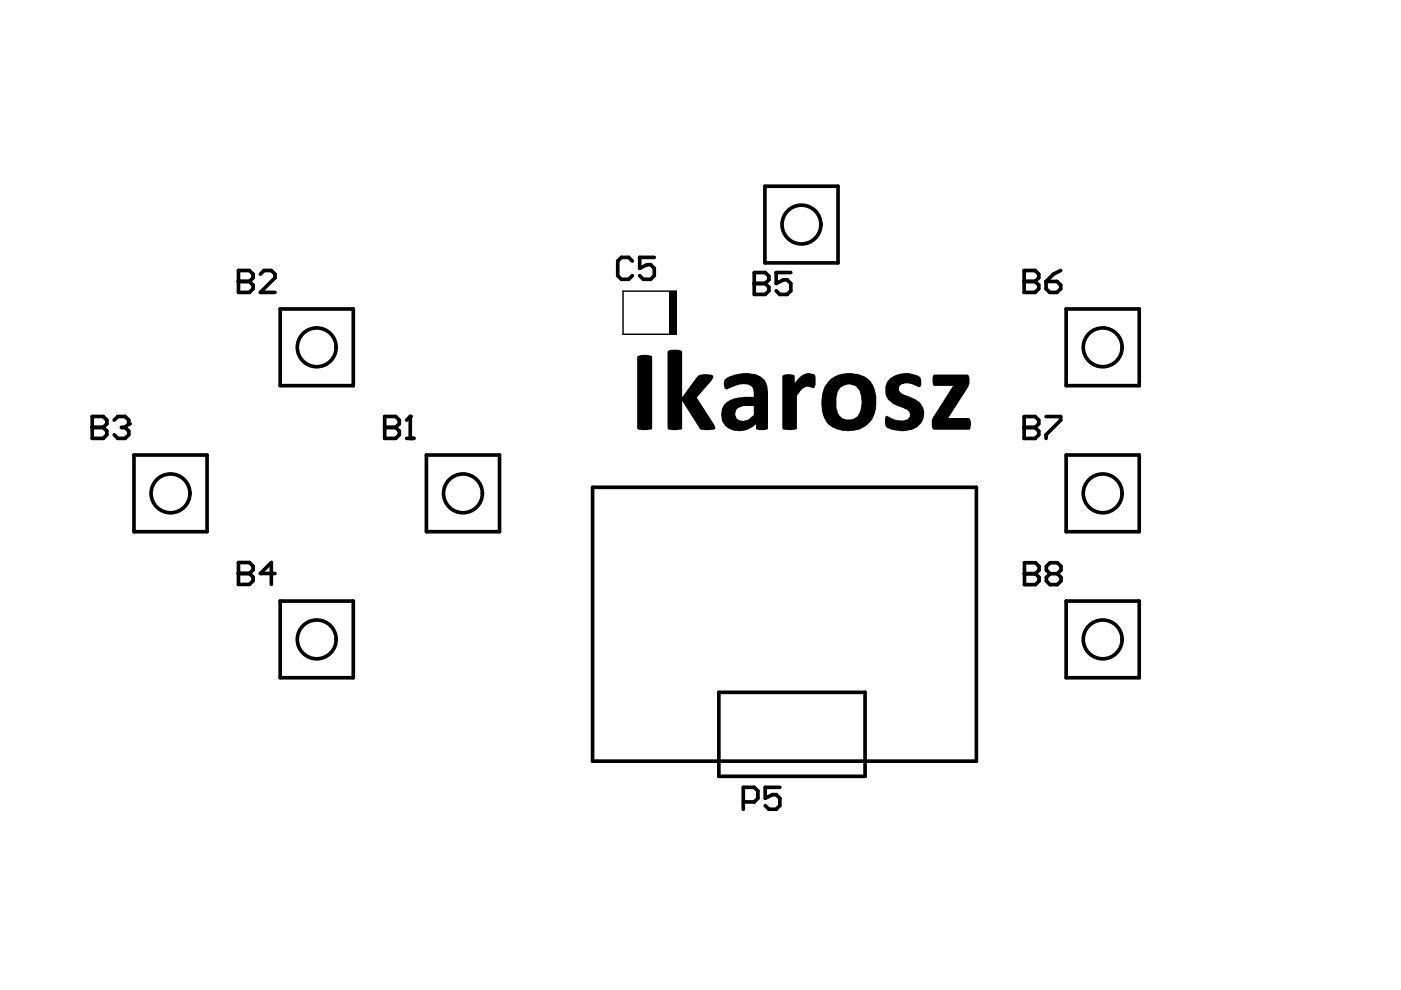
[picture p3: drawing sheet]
<svg xmlns="http://www.w3.org/2000/svg" width="297mm" height="210mm" viewBox="0 0 297 210" stroke-linecap="round" stroke-linejoin="round" font-family="sans-serif">
<g fill="none" stroke="#000" stroke-width=".78">
<path d="M162.2 39.5h15.5v16.2h-15.5zM50.6 57.4h2.3l.8 .7v.8l-.8 .8 .8 .7v.8l-.8 .8h-2.3zM50.6 59.7h2.3M55.2 58.1l.8-.7h1.5l.8 .7v.8l-3.1 3.1h3.1M134.1 55.3l-.8-.7h-1.6l-.7 .7v3.1l.7 .8h1.6l.8-.8M138.7 54.6h-3.1v2.3l1.6-.8h.7l.8 .8v1.5l-.8 .8h-1.5l-.8-.8M159.9 57.8h2.3l.8 .8v.7l-.8 .8 .8 .8v.8l-.8 .7h-2.3zM167.7 57.8h-3.1v2.3l1.5-.8h.8l.8 .8v1.6l-.8 .7h-1.6l-.7-.7M217.1 57.4h2.4l.7 .7v.8l-.7 .8 .7 .7v.8l-.7 .8h-2.4zM217.1 59.7h2.4M221.8 59.7h2.3l.8 .7v.8l-.8 .8h-1.5l-.8-.8zM224.9 57.4l-1.6 .7-1.5 1.6"/>
<path d="M59.4 65.5h15.5v16.3h-15.5zM159.9 60.1h2.3M226 65.5h15.5v16.3h-15.5zM19.6 88.3h2.3l.8 .8v.8l-.8 .7 .8 .8v.8l-.8 .7h-2.3zM19.6 90.6h2.3M24.2 89.1l.8-.8h1.5l.8 .8v.8l-.8 .7M25.8 90.6h.7M26.5 90.6l.8 .8v.8l-.8 .7h-1.5l-.8-.7M28.4 96.5h15.5v16.2h-15.5zM81.6 88.3h2.3l.8 .8v.8l-.8 .7 .8 .8v.8l-.8 .7h-2.3zM81.6 90.6h2.3M86.2 92.9h1.6"/>
<path d="M86.2 89.1l.8-.8v4.6M90.4 96.5h15.5v16.2h-15.5zM217.1 88.3h2.4l.7 .8v.8l-.7 .7 .7 .8v.8l-.7 .8h-2.4zM217.1 90.6h2.4M221.8 88.3h3.1v.8l-3.1 3.1v.8M226 96.5h15.5v16.2h-15.5zM50.6 119.3h2.3l.8 .7v.8l-.8 .8 .8 .8v.7l-.8 .8h-2.3zM125.6 103.3h81.4v58.1h-81.4zM217.2 119.3h2.3l.8 .8v.8l-.8 .7 .8 .8v.8l-.8 .8h-2.3zM50.6 121.6h2.3M58.3 121.6h-3.1l2.3-2.3v4.6M59.4 127.4h15.5v16.3h-15.5z"/>
<path d="M217.2 121.6h2.3M222.6 121.6l-.7 .8v.8l.7 .8h1.6l.8-.8v-.8l-.8-.8M222.6 121.6h1.6M222.6 121.6l-.7-.7v-.8l.7-.8h1.6l.8 .8v.8l-.8 .7M226 127.4h15.5v16.3h-15.5zM152.4 146.8h31v17.8h-31zM157.6 170h2.3l.8-.7v-1.6l-.8-.8h-2.3v4.7M165.3 166.9h-3.1v2.4l1.6-.8h.8l.7 .8v1.5l-.7 .8h-1.6l-.8-.8"/>
<circle cx="169.9" cy="47.6" r="4.1"/>
<circle cx="67.2" cy="73.6" r="4.1"/>
<circle cx="233.8" cy="73.6" r="4.1"/>
<circle cx="36.2" cy="104.6" r="4.1"/>
<circle cx="98.2" cy="104.6" r="4.1"/>
<circle cx="233.8" cy="104.6" r="4.1"/>
<circle cx="67.2" cy="135.6" r="4.1"/>
<circle cx="233.8" cy="135.6" r="4.1"/>
</g>
<path d="M132.1 61.7h11.3v9.2h-11.3z" fill="none" stroke="#000" stroke-width=".31"/>
<path d="M141.9 61.7h1.5v9.2h-1.5z" fill-rule="evenodd" fill="#000"/>
<g fill="#000">
<path d="M135.2 75.5l.9-.3 1.4 .1a.58 .58 0 0 1 .8 .5v14.9a.65 .65 0 0 1-.9 .4 4 4 0 0 1-2.2-.1zM141.6 74.5a3.4 3.4 0 0 1 2.7-.2l.3 .2v9.7l3.3-4.4a3.8 3.8 0 0 1 3-.3 .59 .59 0 0 1 .1 1l-3.3 3.8 3.7 5.7a.62 .62 0 0 1 .2 .9 .62 .62 0 0 1-.9 .2l-1.5 .1a.82 .82 0 0 1-.9-.4l-3.7-5.8-.1 6a4.8 4.8 0 0 1-2.9 0zM165.9 79.6a3.3 3.3 0 0 1 2.5 0l.1 1.6a3.7 3.7 0 0 1 3.3-2.1l.3 .2a.55 .55 0 0 1 .7 .4l.1 .3a3.1 3.1 0 0 1-.4 2.3h-.1a2.36 2.36 0 0 0-2.3 .1l-1.1 1.5v7l-.3 .2-.7 .1-1.4-.1a.61 .61 0 0 1-.7-.4zM188.8 80.1a5.7 5.7 0 0 1 6.4-.1v.4a1.65 1.65 0 0 1-.3 1.7h-.1a5 5 0 0 0-3.7-.6 1.13 1.13 0 0 0-.5 1.2 1.13 1.13 0 0 0 .9 .9l.9 .3a5.3 5.3 0 0 1 3.3 2.5 3.6 3.6 0 0 1-3.2 4.9 6.2 6.2 0 0 1-4.7-.9 3.7 3.7 0 0 1 0-2.2h.4a5.2 5.2 0 0 0 3.6 .9 1.2 1.2 0 0 0 1.1-1.2 1.2 1.2 0 0 0-1.1-1.2l-.2-.2a5.4 5.4 0 0 1-3.5-2.1l-.4-1v-1.4a3.6 3.6 0 0 1 1.1-1.9zM197.8 79.7l.2-.3h6.8a.69 .69 0 0 1 .7 .9v1.1l-.2 .7-4.3 6.5h4.3a.57 .57 0 0 1 .5 .7v1.2a.45 .45 0 0 1-.5 .6h-7.3l-.3-.2-.1-.4v-1.7l4.5-7h-3.9a1.03 1.03 0 0 1-.5-1.2z"/>
<path d="M153.8 80.4l.3-.3a8.4 8.4 0 0 1 6.6-.5 3.5 3.5 0 0 1 2.1 3.5v7.6a.57 .57 0 0 1-.7 .5l-1.7-.2-.1-1.1a4.5 4.5 0 0 1-6.8 0 3.7 3.7 0 0 1 .6-4.7 8.2 8.2 0 0 1 4.6-1.1h1.1v-.6a1.81 1.81 0 0 0-2.1-2.1h-.1a7.9 7.9 0 0 0-3.2 1 .56 .56 0 0 1-.6 0 .56 .56 0 0 1-.3-.6v-.7zM156.3 86.6a1.52 1.52 0 0 0-.2 1.9 1.52 1.52 0 0 0 1.8 .7l.8-.3 1.1-1v-1.8h-2z"/>
<path d="M175.6 80.8a6.7 6.7 0 0 1 8.8-.1 7.9 7.9 0 0 1 .2 8.6 5.9 5.9 0 0 1-5.3 2 4.7 4.7 0 0 1-4.8-3.5 8.6 8.6 0 0 1 .4-6zM178.2 82.2a5.5 5.5 0 0 0-.7 4.7 2.48 2.48 0 0 0 2 2 2.48 2.48 0 0 0 2.6-1.3 5.8 5.8 0 0 0-.1-5.2 2.6 2.6 0 0 0-3.8-.2z"/>
<circle cx="50.6" cy="59.7" r=".39"/>
<circle cx="217.1" cy="59.7" r=".39"/>
<circle cx="159.9" cy="60.1" r=".39"/>
<circle cx="19.6" cy="90.6" r=".39"/>
<circle cx="27.3" cy="89.9" r=".39"/>
<circle cx="81.6" cy="90.6" r=".39"/>
<circle cx="87" cy="88.3" r=".39"/>
<circle cx="217.1" cy="90.6" r=".39"/>
<circle cx="50.6" cy="121.6" r=".39"/>
<circle cx="217.2" cy="121.6" r=".39"/>
</g>
</svg>
